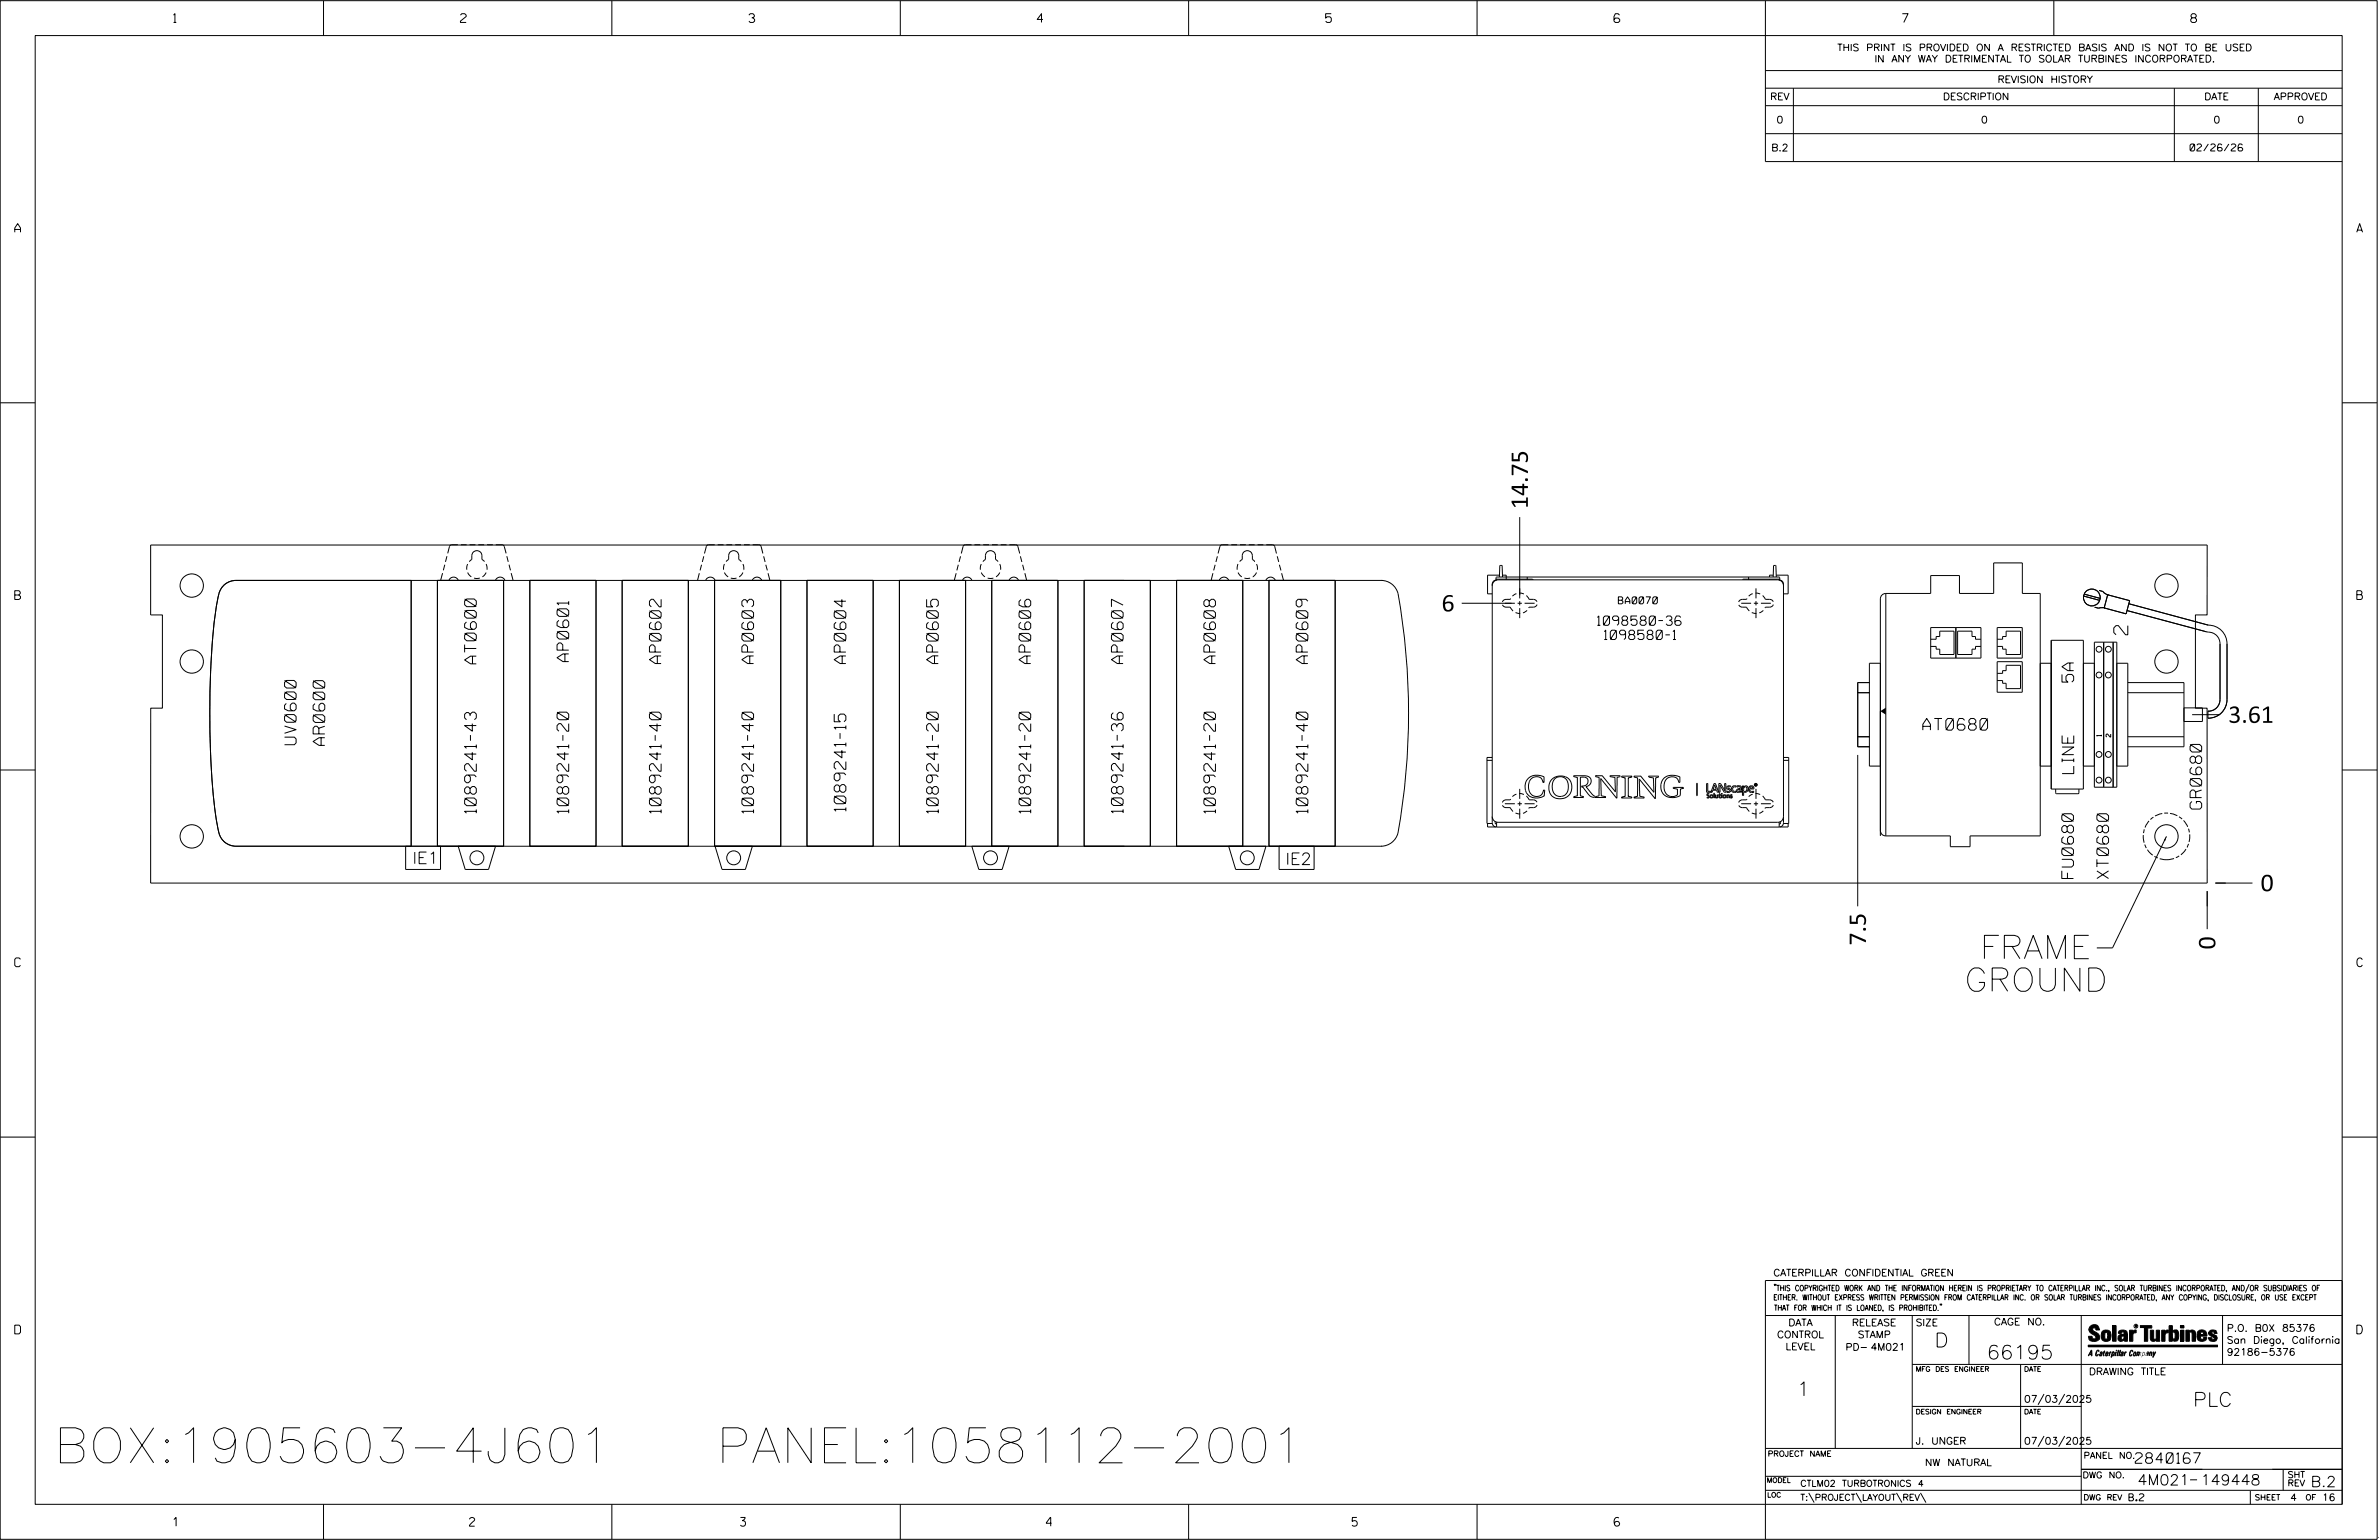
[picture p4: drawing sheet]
<svg xmlns="http://www.w3.org/2000/svg" width="864mm" height="559mm" viewBox="0 0 864 559" stroke-linecap="round" stroke-linejoin="round" font-family="sans-serif">
<defs><g id="words">
<g font-size="12.7">
<text x="19.5" y="530.8">BOX:1905603-4J601</text>
<text x="247.1" y="530.8">PANEL:1058112-2001</text>
</g>
<g font-size="8.5">
<text x="718.7" y="347.9">FRAME</text>
<text x="713.1" y="359.7">GROUND</text>
</g>
<g font-size="5.9">
<text x="554.6" y="184.7" transform="rotate(-90 554.6 184.7)">14.75</text>
<text x="808.9" y="262.3">3.61</text>
<text x="820.6" y="323.4">0</text>
<text x="677.3" y="343.1" transform="rotate(-90 677.3 343.1)">7.5</text>
<text x="804.2" y="344.5" transform="rotate(-90 804.2 344.5)">0</text>
</g>
<g font-size="5.1">
<text x="772.4" y="230.3" transform="rotate(-90 772.4 230.3)">2</text>
<text x="702.3" y="488.8">D</text>
<text x="721.2" y="493.2">66195</text>
<text x="652.2" y="506.5">1</text>
<text x="796.1" y="510.3">PLC</text>
</g>
<g font-size="4.2">
<text x="172.9" y="240.9" transform="rotate(-90 172.9 240.9)">AT0600</text>
<text x="206.4" y="240" transform="rotate(-90 206.4 240)">AP0601</text>
<text x="240" y="240.8" transform="rotate(-90 240 240.8)">AP0602</text>
<text x="273.5" y="240.8" transform="rotate(-90 273.5 240.8)">AP0603</text>
<text x="307.1" y="240.8" transform="rotate(-90 307.1 240.8)">AP0604</text>
<text x="340.6" y="240.8" transform="rotate(-90 340.6 240.8)">AP0605</text>
<text x="374.2" y="240.8" transform="rotate(-90 374.2 240.8)">AP0606</text>
<text x="407.7" y="240.8" transform="rotate(-90 407.7 240.8)">AP0607</text>
<text x="441.2" y="240.8" transform="rotate(-90 441.2 240.8)">AP0608</text>
<text x="474.8" y="240.8" transform="rotate(-90 474.8 240.8)">AP0609</text>
<text x="752.7" y="247.5" transform="rotate(-90 752.7 247.5)">5A</text>
<text x="698" y="264.9">AT0680</text>
<text x="107.5" y="270.2" transform="rotate(-90 107.5 270.2)">UV0600</text>
<text x="117.9" y="270.5" transform="rotate(-90 117.9 270.5)">AR0600</text>
<text x="752.8" y="280.7" transform="rotate(-90 752.8 280.7)">LINE</text>
<text x="799.2" y="293.6" transform="rotate(-90 799.2 293.6)">GR0680</text>
<text x="172.9" y="295.1" transform="rotate(-90 172.9 295.1)">1089241-43</text>
<text x="206.4" y="295.1" transform="rotate(-90 206.4 295.1)">1089241-20</text>
<text x="240" y="295.1" transform="rotate(-90 240 295.1)">1089241-40</text>
<text x="273.5" y="295.1" transform="rotate(-90 273.5 295.1)">1089241-40</text>
<text x="307.1" y="294.4" transform="rotate(-90 307.1 294.4)">1089241-15</text>
<text x="340.6" y="295.1" transform="rotate(-90 340.6 295.1)">1089241-20</text>
<text x="374.2" y="295.1" transform="rotate(-90 374.2 295.1)">1089241-20</text>
<text x="407.7" y="295" transform="rotate(-90 407.7 295)">1089241-36</text>
<text x="441.2" y="295.1" transform="rotate(-90 441.2 295.1)">1089241-20</text>
<text x="474.8" y="295.1" transform="rotate(-90 474.8 295.1)">1089241-40</text>
<text x="149.8" y="313.4">IE1</text>
<text x="466.7" y="313.7">IE2</text>
<text x="752.7" y="318.8" transform="rotate(-90 752.7 318.8)">FU0680</text>
<text x="765.4" y="318.8" transform="rotate(-90 765.4 318.8)">XT0680</text>
</g>
<g font-size="3.8">
<text x="775.1" y="531">2840167</text>
<text x="775.9" y="538.9">4M021</text>
<text x="798.8" y="538.9">149448</text>
<text x="838.8" y="539.5">B.2</text>
</g>
<g font-size="3.4">
<text x="579.9" y="226.9">1098580-36</text>
<text x="582.4" y="232.1">1098580-1</text>
</g>
<g font-size="3.2">
<text x="63" y="8.2">1</text>
<text x="167.2" y="8.2">2</text>
<text x="271.8" y="8.2">3</text>
<text x="376.5" y="8.2">4</text>
<text x="481.2" y="8.2">5</text>
<text x="690.6" y="8.2">7</text>
<text x="795.3" y="8.2">8</text>
<text x="5.4" y="84.3">A</text>
<text x="855.5" y="84.3">A</text>
<text x="5.4" y="217.5">B</text>
<text x="855.6" y="217.5">B</text>
<text x="5.4" y="350.8">C</text>
<text x="855.6" y="350.8">C</text>
<text x="5.4" y="484">D</text>
<text x="855.6" y="484">D</text>
<text x="62.8" y="553.8">1</text>
<text x="170.4" y="553.8">2</text>
<text x="268.8" y="553.8">3</text>
<text x="379.8" y="553.8">4</text>
<text x="490.8" y="553.8">5</text>
<text x="585.9" y="553.8">6</text>
</g>
<g font-size="2.5">
<text x="666.9" y="18.5">THIS PRINT IS PROVIDED ON A RESTRICTED BASIS AND IS NOT TO BE USED</text>
<text x="680.5" y="22.6">IN ANY WAY DETRIMENTAL TO SOLAR TURBINES INCORPORATED.</text>
<text x="725.1" y="30">REVISION HISTORY</text>
<text x="642.6" y="36.3">REV</text>
<text x="705.3" y="36.3">DESCRIPTION</text>
<text x="800.2" y="36.3">DATE</text>
<text x="825.4" y="36.3">APPROVED</text>
<text x="644.9" y="44.7">0</text>
<text x="719.1" y="44.7">0</text>
<text x="803.5" y="44.7">0</text>
<text x="834" y="44.7">0</text>
<text x="643" y="54.8">B.2</text>
<text x="795" y="54.8">02/26/26</text>
<text x="587.5" y="219.1">BA0070</text>
<text x="643.8" y="463">CATERPILLAR CONFIDENTIAL GREEN</text>
<text x="645.1" y="485.5">CONTROL</text>
<text x="649.2" y="481.1">DATA</text>
<text x="672.3" y="481.1">RELEASE</text>
<text x="674.4" y="485.5">STAMP</text>
<text x="695.4" y="481.1">SIZE</text>
<text x="723.8" y="480.8">CAGE NO.</text>
<text x="808.4" y="483.1">P.O. B0X 85376</text>
<text x="648.2" y="489.8">LEVEL</text>
<text x="669.9" y="490">PD- 4M021</text>
<text x="808.4" y="487.5">San Diego, California</text>
<text x="808.4" y="491.8">92186-5376</text>
<text x="758.3" y="498.9">DRAWING TITLE</text>
<text x="734.8" y="508.9">07/03/2025</text>
<text x="695.4" y="524.1">J. UNGER</text>
<text x="734.8" y="524.1">07/03/2025</text>
<text x="698.8" y="531.9">NW NATURAL</text>
<text x="772.8" y="544.6">B.2</text>
<text x="831.4" y="544.6">4</text>
<text x="842.9" y="544.6">16</text>
</g>
<g font-size="2.3">
<text x="756.4" y="529.2">PANEL NO.</text>
<text x="653.5" y="539.4">CTLM02 TURBOTRONICS 4</text>
<text x="756" y="536.3">DWG NO.</text>
<text x="830.4" y="539.3">REV</text>
<text x="830.4" y="536.2">SHT</text>
<text x="653.5" y="544.5">T:\PROJECT\LAYOUT\REV\</text>
</g>
<g font-size="2">
<text x="643.8" y="468.4">&quot;THIS COPYRIGHTED WORK AND THE INFORMATION HEREIN IS PROPRIETARY TO CATERPILLAR INC., SOLAR TURBINES INCORPORATED, AND/OR SUBSIDIARIES OF</text>
<text x="643.8" y="471.8">EITHER. WITHOUT EXPRESS WRITTEN PERMISSION FROM CATERPILLAR INC. OR SOLAR TURBINES INCORPORATED, ANY COPYING, DISCLOSURE, OR USE EXCEPT</text>
<text x="644" y="475.6">THAT FOR WHICH IT IS LOANED, IS PROHIBITED.&quot;</text>
<text x="641.7" y="528.5">PROJECT NAME</text>
<text x="756.3" y="544.3">DWG REV</text>
<text x="818.5" y="544.3">SHEET</text>
<text x="836.9" y="544.3">OF</text>
</g>
<g font-size="1.8">
<text x="695.4" y="497.6">MFG DES ENGINEER</text>
<text x="734.8" y="497.6">DATE</text>
<text x="695.4" y="513.1">DESIGN ENGINEER</text>
<text x="734.8" y="513.1">DATE</text>
<text x="641.3" y="538">MODEL</text>
<text x="641.5" y="543.3">LOC</text>
</g>
<g font-size="1.7">
<text x="762.8" y="267.2" transform="rotate(-90 762.8 267.2)">1</text>
<text x="766.2" y="267.5" transform="rotate(-90 766.2 267.5)">2</text>
</g>
<text font-size=".9" x="775.1" y="481.7">R</text>
</g></defs>
<g fill="none" stroke="#000" stroke-width=".36">
<path d="M.1 .2h862.8v558.4h-862.8zM12.8 12.9h837.4v533h-837.4zM117.4 .2v12.7M222.1 .2v12.7M326.8 .2v12.7M431.5 .2v12.7M536.2 .2v12.7M587.9 5.5l-.5-.5h-1l-.5 1v1.7l.5 .4h1l.6-.4v-.6l-.6-.5h-1l-.5 .5M640.9 .2v58.4h209.3M745.6 .2v12.7M640.9 25.6h209.3M640.9 32h209.3"/>
<path d="M640.9 38.3h209.3M651 32v26.6M789.3 32v26.6M819.8 32v26.6M640.9 48.5h209.3M.1 146.2h12.7M850.2 146.2h12.7M54.7 197.8h746.5v25.3h-4.2v33.9h4.2v63.4h-746.5v-63.4h4.2v-33.9h-4.2zM166.2 197.7l-2.7 .1-1 3M167.3 197.7h2.1M170.5 197.7h2.1M173.6 197.7h2.2"/>
<path d="M176.8 197.7h2.1M180 197.7l2.8 .1 .9 3M259.5 197.7l-2.8 .1-1 3M260.5 197.7h2.1M263.7 197.7h2.1M266.9 197.7h2.1M270.1 197.7h2.1M273.2 197.7l2.8 .1 .9 3M352.7 197.7l-2.8 .1-.9 3M353.7 197.7h2.1M356.9 197.7h2.1M360.1 197.7h2.1"/>
<path d="M363.3 197.7h2.1M366.4 197.7l2.8 .1 1 3M445.9 197.7l-2.8 .1-.9 3M447 197.7h2.1M450.1 197.7h2.2M453.3 197.7h2.1M456.5 197.7h2.1M459.7 197.7l2.7 .1 1 3M551.7 187.6v29.5M149.3 210.6v96.5M158.8 210.6v96.5M158.8 210.6h24v96.5h-24z"/>
<path d="M160.7 208l-.7 2.5M161.5 204.9l-.6 2M162.2 201.8l-.5 2.1M163 210.5a1.86 1.86 0 0 1 1.7-1.1 1.86 1.86 0 0 1 1.6 1.1M169.8 207.8l1.3 1.5M169.8 204.7l-.4 2M172.1 209.8h2.1M175.9 203.8l-1-.8v-1.4a1.83 1.83 0 0 0-1.8-1.8 1.83 1.83 0 0 0-1.8 1.8v1.4l-1 .8M176.5 204.7l.3 2M176.5 207.8l-1.4 1.5M179.9 210.5a1.88 1.88 0 0 1 1.7-1.1 1.88 1.88 0 0 1 1.7 1.1M182.8 210.6v96.5"/>
<path d="M184 201.8l.5 2.1M184.8 204.9l.5 2M185.6 208l.6 2.5M192.3 210.6h24.1v96.5h-24.1zM192.3 210.6v96.5M216.4 210.6v96.5M225.8 210.6h24.1v96.5h-24.1zM225.8 210.6v96.5M249.9 210.6v96.5M253.9 208l-.7 2.5M254.7 204.9l-.6 2.1M255.5 201.9l-.5 2"/>
<path d="M256.2 210.5a1.86 1.86 0 0 1 1.7-1.1 1.86 1.86 0 0 1 1.6 1.1M259.4 210.6v96.5M259.4 210.6h24v96.5h-24zM263 207.8l1.3 1.5M263 204.7l-.3 2M265.3 209.8h2.1M269.1 203.8l-.9-.8v-1.4a1.83 1.83 0 0 0-1.9-1.8 1.83 1.83 0 0 0-1.8 1.8v1.4l-.9 .8M269.7 207.8l-1.4 1.5M269.7 204.7l.3 2M273.1 210.5a1.86 1.86 0 0 1 1.7-1.1 1.86 1.86 0 0 1 1.7 1.1M277.2 201.9l.5 2M278 204.9l.6 2.1"/>
<path d="M278.8 208l.7 2.5M283.4 210.6v96.5M292.9 210.6h24.1v96.5h-24.1zM292.9 210.6v96.5M317 210.6v96.5M326.5 210.6h24v96.5h-24zM326.5 210.6v96.5M347.1 208l-.7 2.5M347.9 204.9l-.6 2.1M348.7 201.9l-.5 2M349.4 210.5a1.86 1.86 0 0 1 1.7-1.1 1.86 1.86 0 0 1 1.7 1.1M350.5 210.6v96.5"/>
<path d="M356.2 207.8l1.3 1.5M356.2 204.7l-.3 2M358.5 209.8h2.1M360 210.6h24v96.5h-24zM360 210.6v96.5M362.3 203.8l-.9-.8v-1.4a1.83 1.83 0 0 0-1.8-1.8 1.83 1.83 0 0 0-1.9 1.8v1.4l-.9 .8M362.9 204.7l.3 2M362.9 207.8l-1.3 1.5M366.3 210.5a1.83 1.83 0 0 1 1.7-1.1 1.83 1.83 0 0 1 1.7 1.1M370.4 201.9l.5 2M371.2 204.9l.6 2.1M372 208l.7 2.5"/>
<path d="M384 210.6v96.5M393.6 210.6h24v96.5h-24zM393.6 210.6v96.5M417.6 210.6v96.5M427.1 210.6v96.5M427.1 210.6h24v96.5h-24zM440.3 208l-.6 2.5M441.1 204.9l-.5 2.1M441.9 201.9l-.5 2M442.6 210.5a1.86 1.86 0 0 1 1.7-1.1 1.86 1.86 0 0 1 1.7 1.1M449.4 207.8l1.4 1.5M449.4 204.7l-.3 2"/>
<path d="M451.1 210.6v96.5M451.7 209.8h2.1M455.6 203.8l-1-.8v-1.4a1.83 1.83 0 0 0-1.8-1.8 1.83 1.83 0 0 0-1.8 1.8v1.4l-1 .8M456.1 207.8l-1.3 1.5M456.1 204.7l.3 2M459.5 210.5a1.86 1.86 0 0 1 1.7-1.1 1.86 1.86 0 0 1 1.8 1.1M460.7 210.6h24v96.5h-24zM460.7 210.6v96.5M463.7 201.9l.5 2M464.4 204.9l.6 2.1M465.2 208l.7 2.5M484.7 210.6v96.5"/>
<path d="M501.3 210.6a6.4 6.4 0 0 1 6.2 4.8 246.3 246.3 0 0 1-.2 87.5 6.4 6.4 0 0 1-6 4.2M501.6 210.6h-415.9a6.7 6.7 0 0 0-6.7 6.7 279.6 279.6 0 0 0-2.7 50.6l.5 12.2 .8 9.8a71.9 71.9 0 0 0 2.3 13.5 6.4 6.4 0 0 0 5.8 3.7h415.9M530.6 218.9h19.3M541.7 212.5a2.17 2.17 0 0 1 2.1-2.1h101.5a2.11 2.11 0 0 1 2.1 2.1M543 210.1h13.3l.2 .3M543 210.1l.3-.7h102.5l.3 .7M543 210.1l.3 .3M543.3 210.4a1.57 1.57 0 0 0-1.6 1.6v86.5a1.57 1.57 0 0 0 1.6 1.6M543.3 210.4h.2M544.3 208.7h-4.3v6.8h1.7M545.4 208.7h1.4v1.7M545.4 209.4l-.1-4.2h-.8l-.2 4.2"/>
<path d="M550.9 218.9h1.5M551.7 218.1v1.6M553.4 218.9h3.7M554.4 209.4v1M632.1 218.9h3.6M634.8 209.4v1M636.7 218.9h1.5M637.4 213.5v3.6M637.4 218.1v1.6M639.2 218.9h3.6M642.3 210.1v.3M643.7 209.4l.1-4.2h.8l.2 4.2"/>
<path d="M643.7 208.7h-1.4v.7M644.8 208.7h4.3v6.8h-1.7M645.7 210.4a1.58 1.58 0 0 1 1.7 1.6v86.5a1.57 1.57 0 0 1-1.5 1.6M646.1 210.1h-13.3l-.1 .3M646.1 210.1l-.3 .3M684.6 215.3h16.3v-6.5h10.4v6.5h12.4v-11h10.4v11h6.5v88h-25.4v3.9h-7.2v-3.9h-23.4M684.6 215.3a1.99 1.99 0 0 0-2 2v86M684.6 215.3v88M756.4 216.3l5.8 1.5M756.6 215.6l5.8 1.5M762 214.2l1.4 .4 .7 .7 1.3 .6M765.1 215.8l8 2.1-1.3 4.8-8-2.1z"/>
<path d="M772.8 219.1l28.9 7.7a6.7 6.7 0 0 1 6.7 6.8v20.2a6.7 6.7 0 0 1-6.9 6.8v-2.5a4.2 4.2 0 0 0 4.4-4.3v-20.2a4.4 4.4 0 0 0-4.9-4.3l-28.9-7.8M551.7 220.7v3.6M637.4 220.7v3.6M700.9 227.7h18.2v11.1h-18.2zM700.9 232h1.9v-1h1.3v-2h5.2v8.5h-5.2v-2h-1.3v-.9h-1.9M710 227.7v11.1M719.1 232h-2v-1h-1.2v-2h-5.3v8.5h5.3v-2h1.2v-.9h2M725 232h2v-1h1.2v-2h5.3v8.5h-5.3v-2h-1.2v-.9h-2M725 227.7h9.1v11.1h-9.1zM744.6 232.3h11.7v54h-11.7zM760.3 233h8.1v52.6h-8.1zM760.4 220.3l1.4 .4 1.4-.2 1 .2"/>
<path d="M763.7 233v52.6M767.1 233v52.6M674.4 251.4h4.2M678.6 247.7h-4.2v23.3h4.2M682.6 240.7h-4v37.3h4M725 244.3h2v-1h1.2v-1.9h5.3v8.5h-5.3v-2h-1.2v-1h-2M725 240.1h9.1v11.1h-9.1zM740.6 240.7h4M756.3 240.7h4M768.4 240.7h4v37.3h-4M772.4 247.7h20.4v23.3h-20.4M772.4 251.4h20.4"/>
<path d="M792.8 256.9h6.7v4.9h-6.7M795.8 259.3h10.1M.1 279.4h12.7M539.8 275.9h1.9M541.7 274.8h-1.9v24h1.9M647.4 274.8h1.9v24h-1.9M647.4 275.9h1.9M674.4 267.3h4.2M674.4 273.9v55M740.6 278h4M756.3 278h4M772.4 267.3h20.4"/>
<path d="M850.2 279.4h12.7M540 298.8v1.3h2.9M541.7 296.3a2.11 2.11 0 0 0 2.1 2.1h101.5a2.05 2.05 0 0 0 2.1-2.1M542.7 298.1l.1 .7 .5 .2M543.3 298.3v1.8M546.3 291.6h3.6M550.9 291.6h1.5M551.7 286.2v3.7M551.7 290.9v1.5M551.7 293.4v3.6M553.4 291.6h3.7M554.8 282.5a4.7 4.7 0 0 1 5.7-.4v1.8l-.4-.1a2.57 2.57 0 0 0-2.7-2 2.57 2.57 0 0 0-2.4 2.3l-.2 1.1a2.99 2.99 0 0 0 1.3 3.3 2.99 2.99 0 0 0 3.6-.3l.6-1.5h.4l-.1 2.1-1.6 .6a4.2 4.2 0 0 1-4.9-1.8 4.2 4.2 0 0 1 .7-5.1z"/>
<path d="M564.4 282.6a3 3 0 0 1 3.6-.3 3 3 0 0 1 1.3 3.3 2.99 2.99 0 0 1-3.1 3.4 2.99 2.99 0 0 1-2.7-3.7l.3-1.7zM571.3 281.5h4.1l1.6 .5 .5 .8v1.2l-.5 .8-1.2 .7 1.8 2.2a1.9 1.9 0 0 0 2.9 .9v-5.5a1.1 1.1 0 0 0-1.3-1.3 .4 .4 0 0 1 .2-.5 .4 .4 0 0 1 .5 .2h.9a2.42 2.42 0 0 1 2.2 1.6l3.4 4.2-.1-3.8a1.02 1.02 0 0 0-.8-1.5 .63 .63 0 0 1-1-.5h3.5l.1 .2a1.08 1.08 0 0 0-1.1 1.4l-.1 6.5-5.8-7.1 .1 5.3a.8 .8 0 0 0 .1 1 .8 .8 0 0 0 1 .2l.5 .1v.3l-4-.1a5.5 5.5 0 0 1-3.8-3.1l-.8-.8 .7-.2a1.67 1.67 0 0 0 1.5-2.1 1.67 1.67 0 0 0-2.3-1.1 .91 .91 0 0 0-.4 1.3v4.4a.89 .89 0 0 0 .1 1 .89 .89 0 0 0 .9 .3v.4h-3.4v-.3l.5-.2a.68 .68 0 0 0 .8-.2 .68 .68 0 0 0 0-.8v-5a.97 .97 0 0 0-1.3-1.1zM588.7 281.6h3.6v.4l-1.2 .3-.1 6.6 1.3 .3v.4h-3.6v-.4l1.3-.3v-6.6l-1.3-.3zM592.4 289.6h-.1M593.2 281.6h2.4l4.8 5.9-.2-5.2-1.7-.3v-.3h3.6v.3l-1.1 .3-.1 7.4-5.8-7 .1 6.2 1.6 .3v.3l-3.6 .1v-.4l.6-.1a1.09 1.09 0 0 0 .6-1.6l.1-5.2-.7-.2a.41 .41 0 0 1-.5 0 .41 .41 0 0 1-.1-.5zM596.8 289.6h.1M604.1 282.3l.8-.5 1.4-.5 2.5 .3a1.04 1.04 0 0 1 1 .4 1.04 1.04 0 0 1 0 1.2v.6l-.4 .1a2.66 2.66 0 0 0-2.6-2 2.66 2.66 0 0 0-2.5 2l-.2 1.2 .1 1.8a2.78 2.78 0 0 0 4.7 1.3v-1.8l-1.4-.3-.1-.4h3.6v.4l-1 .2v2a.64 .64 0 0 1-.9 .8l-1.7 .3-1.4-.1-1.3-.4-1-.9-.6-1.3-.2-1.7 .3-1.4zM615.9 284.2l.2 4.5zM619.5 284.3h.4v2.8h1.2v.3l1.1-3.1h.5l1.3 3.2v-3.2h.6l1.5 2.6v-2.6h.4v3.2h-.6l-1.6-2.6 .1 2.6h-1l-.3-.8h-1.3l-.3 .8h-2zM619.6 288.4h.1M619.7 288.2l.7-.2-.6 .4 .7 .7-.2 .4h-.7l.7-.4-.6-.4zM620.7 289h.1"/>
<path d="M621.6 289h.1M622.1 287.8h.2v1.8h-.2zM622.4 284.8l.6 1.6h-1.1zM622.4 284.8h.1M622.7 288.4h.2l.2 1 .3-.2 .1-.8h.2v1.2l-.2-.3-.4 .3-.3-.2zM622.7 289.2h.1M624.1 288l.2-.1v.5h.4l-.4 .1 .3 1.1-.4-.2-.1-.9h-.2zM624.9 288.4h.3v1.2h-.3zM625.7 288.9v.1M626.8 285.8l1.1 1-.3 .4-.7-.1-.1 .4h.9l.6-.7M626.8 285.8h.1M626.8 285.8l.5-.6h.9v.3h-.8l-.2 .3 1 .6 .1 .4"/>
<path d="M626.9 288.4l.1 .2 .5-.2 .3 .1v1.1h-.2l-.2-1.1-.3 .3v.8h-.2zM628.3 288.7l.6 .5-.3 .3-.5 .1 .5-.4M628.3 288.7l.5-.3a.39 .39 0 0 0-.6 .2 .39 .39 0 0 0 .3 .5l.2 .1M628.3 286.8h.1M628.3 288.7h.1M628.6 289.2h.1M628.9 285.3l1.2-.1 .1 .4a.82 .82 0 0 0-1.2 .7 .82 .82 0 0 0 1.2 .7v.4a1.22 1.22 0 0 1-1.6-.4 1.22 1.22 0 0 1 .3-1.7zM630.6 285.1l1.4 .2 .2 2.2-.5-.1 .1-.4a.76 .76 0 0 1-.9 .6 .76 .76 0 0 1-.6-.9 .76 .76 0 0 1 1-.6h.5l-.1-.4-.4-.3-.7 .2zM630.8 286.7l1-.3a.55 .55 0 0 1-.3 .7 .55 .55 0 0 1-.7-.2zM631.8 287h.1M632.1 291.6h3.6M632.5 285.2h.4l.1 .5 .1-.2a.71 .71 0 0 1 .8-.4 .71 .71 0 0 1 .6 .6 1.28 1.28 0 0 1-.2 1.4 1.28 1.28 0 0 1-1.3 .4v1.1h-.5z"/>
<path d="M633.3 285.5h.3a.89 .89 0 0 1 .5 1.1 .89 .89 0 0 1-1.1 .5v-1.1zM635.1 285.3a.95 .95 0 0 1 1.2-.1 .95 .95 0 0 1 .4 1.1l-1.8 .1 .7 .7h1v.3a1.26 1.26 0 0 1-1.7-.3 1.26 1.26 0 0 1 .2-1.8zM635.5 285.5h.5l.4 .4-1.2 .1zM636.7 291.6h1.5M637.3 284.8h.1M637.3 284.7h.1M637.3 284.8l.3 .2-.1-.1M637.4 284.7l-.2 .3v-.5h.3v.4M637.4 284.7h-.1M637.4 284.6v.1M637.4 286.2v3.7M637.4 290.9v1.5"/>
<path d="M637.4 293.4v3.6M637.5 284.9h.1M639.2 291.6h3.6M645.9 298.3v1.8M646.4 298.1l-.1 .7-.4 .2M649.1 298.8v1.3h-2.9M746.2 286.3v1.4l.4 .3h7.7l.4-.3v-1.4M147.2 307.1v8.4h12.7v-8.4M166.3 307.1l2.6 8.4h8.4l2.6-8.4M259.6 307.1l2.5 8.4h8.5l2.5-8.4M352.8 307.1l2.5 8.4h8.5l2.5-8.4M446 307.1l2.6 8.4h8.4l2.6-8.4"/>
<path d="M464.3 307.1v8.4h12.7v-8.4M543.3 300.1h102.6M682.6 301.3a1.93 1.93 0 0 0 2 2M786.4 303.5l-19.5 40.5h-5.7M801.2 323.4v13.7M804.2 320.4h13.5M.1 412.6h12.7M850.2 412.6h12.7M640.9 477.3h209.3M644.2 466.1l-.1 .4M644.7 466.1l-.2 .4M666.2 477.3v48.3"/>
<path d="M694.2 477.3v48.3M704.4 473.3l-.1 .4M704.8 473.3l-.1 .4M714.8 477.3v17.8M755.5 477.3v68.6M806.8 477.3v17.8M816.5 466l-1.4 3.1M850.2 464.6h-209.3v94M850.2 464.8v81.1M694.2 495.1h156M733.5 495.1v30.5M758.6 481.4a2.02 2.02 0 0 1 3.1-.1l.5 1.3h-1.3l-.2-.6-.4-.2-.6 .1-.1 .4 .4 .7a2.46 2.46 0 0 1 2.2 2.9 2.83 2.83 0 0 1-3.8 .3l-.3-1.3h1.3l.2 .7 .6 .3 .5-.2 .2-.5-.4-.6-1.9-1.2-.4-.9z"/>
<path d="M759.2 491.3h-.7l.7-1.2v1.9h.2l-.1-2.1-1.3 2.1 .5-.5h.7M761.3 490l.3-.2 .4 .3-.1 .3-.3-.4-.4 .3-.3 1.6h.4l.4-.5-.3 .6-.4 .1-.3-.4zM762.6 490.6l.5-.1-.1 1.4h-.9a.74 .74 0 0 1 .9-.8l-.3 .7-.5 .1 .2-.5 .6-.2v-.5l-.7 .2zM763 483.2a2.17 2.17 0 0 1 3.1 0l.3 1.4-.3 1.5a2.17 2.17 0 0 1-3.1 0l-.3-1.5zM763.6 490.5l.4-.4 .2 .6h-.3l-.3 .9 .2 .4-.3-.1zM764.1 483.7l.5-.4 .4 .3v2.2l-.4 .2-.5-.2zM764.6 491.1l.6 .2v-.7l-.4-.1-.4 .6-.1 .8h.6M764.6 491.1l-.1 .8h.4M764.6 482.6v.8M764.8 490.7l.4 .1v.3h-.6zM765 491.5l-.1 .4zM766 490.5l-.5 1.5z"/>
<path d="M766 490.8l.4-.3-.4 .4M766.9 481h1.3v5.7h-1.3zM767 490.8l.5 .1-.3 .8-.4 .2zM767.3 490.5h-.5l-.5 2M767.3 490.5a.8 .8 0 0 1 .2 1 .8 .8 0 0 1-.9 .4l-.1 .6M767.3 490.5l-.1 .2M768.1 490.5l-.4 1.5zM768.2 489.9h.3l-.1 .2h-.2zM769 489.9l-.5 2.1zM769.7 489.9l-.6 2.1zM770.1 491.4l.5-.3-.5 .8zM770.4 491.9h.1"/>
<path d="M770.6 491.1l.1-.4-.7 .2 .1-.3 .6-.1 .2 .3-.5 1.1M770.6 491.1a.74 .74 0 0 0-.8 .8h.6M771 484.8h-.7l-.3 .6 .4 .7 .5-.3 .1-2.4h-.8l-.1 .4h-1.2a1.71 1.71 0 0 1 1.8-1.3 1.71 1.71 0 0 1 1.6 1.4v2.8h-1.1l-.1-.6M771 484.2l-1.5 .1a1.41 1.41 0 0 0 0 2.4l.5 .1 1.1-.7M771.2 486.1h-.1M771.4 490.5l.1 .3 .4-.3-.9 1.5zM771.5 490.8h.1M773 482.7h1.2v.5l.5-.5 .7-.1v1h-.6l-.5 .4-.1 2.7h-1.2zM773.3 490.3l.6-.4 .4 .2-.1 .4-.3-.4a1.28 1.28 0 0 0-.5 1.8l.6-.4-.1 .4-.8 .1zM774.7 490.8l.5-.3a.88 .88 0 0 1 .2 .9 .88 .88 0 0 1-.7 .7l-.2-.2zM774.8 490.9h.5l-.3 1h-.3l-.2-.2zM775.2 490.5l-.1 .2"/>
<path d="M776.8 481h4.3v.9h-1.5v4.8h-1.3M776.8 490.6l-.8 .2v-.3l-.4 1.5 .8-1.3v1.3l.3-1.2M779.3 491.1h.4M779.6 490.5h.3l-.3 1.4M779.6 490.7h.2l-.1 .4M779.7 491.1l-.1 .4M779.7 491.1l-.4 .2M780.1 492l.4-1.5 .1 .3 .3-.3 .3 .2-.3 1.3v-1.3l-.7 1.3M780.6 482.7h1.2v2.7l.1 .4 .4 .3 .4-.7v-2.7h1.2l.1 4h-1.3v-.5l-1.1 .6-.7-.3-.3-.7zM781.6 492.5l1-2-.8 1.3-.2-1.3-.2 2M784.7 482.7h1.2v.5l.5-.5 .7-.1v1h-.5l-.6 .4-.1 2.7h-1.2zM787.4 481h1.2v2a1.4 1.4 0 0 1 2.2 .2l.1 1.4-.4 1.9-1.5 .1-.4-.5v-1l.5 .9 .5-.3v-2.1l-.5-.4-.5 .7v2.8h-1.2z"/>
<path d="M791.5 482.7h1.3v4h-1.3zM791.5 481h1.3v.9h-1.3zM793.5 482.7h1.3v.4l.7-.5 1.1 .2 .4 .6v3.3h-1.2l-.3-3.4-.7 .2v3.2h-1.3zM794.8 483.1h.1M797.7 483.2a1.92 1.92 0 0 1 2.4-.5 1.92 1.92 0 0 1 1 2.1h-2.3v.8l.6 .5 .5-.3v-.5h1.2a1.83 1.83 0 0 1-2.1 1.4 1.83 1.83 0 0 1-1.5-2.1zM798.8 484.2v.6M799.1 483.4h.6l.2 .8h-1.1zM804.6 482.9a1.84 1.84 0 0 0-2.9 .8 3.3 3.3 0 0 0 2.2 1.9l-.5 .5-.4-.3-.1-.4h-1.2l.1 .6a1.92 1.92 0 0 0 2.9 .4M804.9 483.8h-1.2l-.2-.6-.5 .1-.1 .3 .1 .3 1.8 .9M805.1 488.1h-47.1v.6h47.1M694.2 510.3h61.3M742 505.8l-2.2 3.9"/>
<path d="M749.5 505.8l-2.2 3.9M640.9 525.6h209.2M640.9 535.7h114.6M742 521.1l-2.2 3.8M749.5 521.1l-2.2 3.8M755.5 533.2h94.7M795 537h2.6M828.8 533.2v7.6M117.4 545.9v12.7M222.1 545.9v12.7M326.8 545.9v12.7M431.5 545.9v12.7"/>
<path d="M536.2 545.9v12.7M640.9 540.8h209.3M656.6 541.7l2 3.5M673.8 541.7l1.9 3.5M688.4 541.7l2 3.5M697.2 541.7l1.9 3.5M816.9 541v4.9M863.5 558h.1"/>
<circle cx="69.6" cy="212.5" r="4.2"/>
<circle cx="759.3" cy="216.8" r="3"/>
<circle cx="786.5" cy="212.5" r="4.2"/>
<circle cx="762" cy="235.6" r="1.05"/>
<circle cx="765.4" cy="235.6" r="1.06"/>
<circle cx="69.6" cy="240" r="4.2"/>
<circle cx="762" cy="244.9" r="1.05"/>
<circle cx="765.4" cy="244.9" r="1.06"/>
<circle cx="786.5" cy="240" r="4.2"/>
<circle cx="762" cy="273.8" r="1.05"/>
<circle cx="765.4" cy="273.8" r="1.06"/>
<circle cx="566.4" cy="285.7" r="4.2"/>
<circle cx="621.2" cy="289" r=".39"/>
<circle cx="621.3" cy="289" r=".59"/>
<circle cx="625.1" cy="288" r=".14"/>
<circle cx="626" cy="289" r=".6"/>
<circle cx="626.1" cy="289" r=".39"/>
<circle cx="637.4" cy="284.8" r=".52"/>
<circle cx="637.4" cy="284.8" r=".38"/>
<circle cx="762" cy="283.1" r="1.06"/>
<circle cx="765.4" cy="283.1" r="1.06"/>
<circle cx="69.6" cy="303.5" r="4.2"/>
<circle cx="173.1" cy="311.3" r="2.52"/>
<circle cx="266.3" cy="311.3" r="2.53"/>
<circle cx="359.6" cy="311.3" r="2.52"/>
<circle cx="452.8" cy="311.3" r="2.53"/>
<circle cx="786.5" cy="303.5" r="4.2"/>
<circle cx="775.4" cy="481.2" r=".69"/>
</g>
<g fill="#000">
<path d="M682.6 258.1l2-1.3v2.5zM786.4 303.5l-.4 1.7-.5-.3zM768.1 490.5l-.4 1.5zM768.2 489.9h.3l-.1 .2h-.2zM769 489.9l-.5 2.1zM769.7 489.9l-.6 2.1zM791.5 481h1.3v.9h-1.3zM791.5 482.7h1.3v4h-1.3zM758 488.1h47.1v.6h-47.1z"/>
<path d="M524.5 216.6a4.4 4.4 0 0 0 .2 5.1 1.94 1.94 0 0 0 2.7-.7 1.94 1.94 0 0 0-.9-2.7h-1l-.9 .3a1.88 1.88 0 0 1 .8-1.8 1.88 1.88 0 0 1 1.9-.1l.1-.2a.7 .7 0 0 0-.4-.7 .7 .7 0 0 0-.8 .1l-.8 .1zM524.6 219.3a1.26 1.26 0 0 1 1.7-.4 1.26 1.26 0 0 1 .4 1.7 1.26 1.26 0 0 1-1.6 .5l-.4-.9z" fill-rule="evenodd"/>
<path d="M759.2 489.9l-1.2 2.1 .5-.5h.7v.5h.2zM759.2 490.1v1.2h-.7z" fill-rule="evenodd"/>
<path d="M758.6 481.4a2.02 2.02 0 0 1 3.1-.1l.5 1.3h-1.3l-.2-.6-.4-.2-.6 .1-.1 .4 .4 .7a2.46 2.46 0 0 1 2.2 2.9 2.83 2.83 0 0 1-3.8 .3l-.3-1.3h1.3l.2 .7 .6 .3 .5-.2 .2-.5-.4-.6-1.9-1.2-.4-.9z" fill-rule="evenodd"/>
<path d="M761.3 490l.3-.2 .4 .3-.1 .3-.3-.4-.4 .3-.3 1.6h.4l.4-.5-.3 .6-.4 .1-.3-.4z" fill-rule="evenodd"/>
<path d="M762.6 490.6l.5-.1-.1 1.4h-.9a.74 .74 0 0 1 .9-.8l-.6 .3-.2 .5 .5-.1 .3-.6v-.5l-.7 .2z" fill-rule="evenodd"/>
<path d="M763.6 490.5l.4-.4 .2 .6h-.3l-.3 .9 .2 .4-.3-.1z" fill-rule="evenodd"/>
<path d="M764.8 490.5l.5 .3-.1 .5h-.6l.6-.2v-.3l-.4-.1-.3 1.2h.4l.3-.4-.6 .6-.3-.2v-.4z" fill-rule="evenodd"/>
<path d="M763 483.2a2.17 2.17 0 0 1 3.1 0l.3 1.4-.3 1.5a2.17 2.17 0 0 1-3.1 0l-.3-1.5zM764.1 483.7v2.1l.5 .2 .4-.2v-2.2l-.4-.3z" fill-rule="evenodd"/>
<path d="M766 490.5v.3l.4-.1-.4 .2-.5 1.1z" fill-rule="evenodd"/>
<path d="M766.8 490.5l-.5 2 .3-.6a.71 .71 0 0 0 .9-.5 .71 .71 0 0 0-.4-.9zM767 490.8l.5 .1-.3 .8-.4 .2z" fill-rule="evenodd"/>
<path d="M766.9 481h1.3v5.7h-1.3z" fill-rule="evenodd"/>
<path d="M770.1 490.6l.6-.1 .2 .3-.4 1.2-.5 .1-.2-.5 .3-.5h.5l-.7 .5v.3l.4-.1 .4-.9-.5-.2-.2 .2z" fill-rule="evenodd"/>
<path d="M769.4 482.8l-.5 1h1.2l.1-.4h.8v.8l-1.5 .1a1.41 1.41 0 0 0 0 2.4l.5 .1 1.1-.7 .1 .6h1.1v-2.8a1.79 1.79 0 0 0-2.4-1.2zM770.3 484.8h.7l-.1 1-.5 .3-.4-.7z" fill-rule="evenodd"/>
<path d="M771.4 490.5l.1 .3 .4-.3-.9 1.5z" fill-rule="evenodd"/>
<path d="M773 482.7h1.2v.5l.5-.5 .7-.1v1h-.6l-.5 .4-.1 2.7h-1.2z" fill-rule="evenodd"/>
<path d="M773.3 490.3l.6-.4 .4 .2-.1 .4-.3-.4a1.28 1.28 0 0 0-.5 1.8l.6-.4-.3 .5h-.6z" fill-rule="evenodd"/>
<path d="M774.7 490.8l-.2 1.1h.7a.96 .96 0 0 0 0-1.4zM774.8 490.9h.5l-.1 .6-.5 .4-.2-.2z" fill-rule="evenodd"/>
<path d="M776 490.5v.3l.4-.3 .2 .3 .7-.2-.3 1.4v-1.3l-.6 1.3v-1.3l-.8 1.3z" fill-rule="evenodd"/>
<path d="M776.8 481h4.3v.9h-1.5v4.8h-1.3v-4.8h-1.5z" fill-rule="evenodd"/>
<path d="M777.9 490.5l-.5 2 .3-.6a.71 .71 0 0 0 .9-.5 .71 .71 0 0 0-.4-.9zM778.1 490.8l.3-.1 .1 .4-.5 .8-.2-.5z" fill-rule="evenodd"/>
<path d="M779.3 490.6l.6-.1-.3 1.5-.7-.1a.67 .67 0 0 1 .8-.8l-.6 .3-.1 .5 .4-.1 .4-.9-.4-.2-.3 .2z" fill-rule="evenodd"/>
<path d="M780.5 490.5l.1 .3 .3-.3 .3 .2-.3 1.3v-1.3l-.8 1.3z" fill-rule="evenodd"/>
<path d="M780.6 482.7h1.2v2.7l.1 .4 .4 .3 .4-.7v-2.7h1.2l.1 4h-1.3v-.5l-1.1 .6-.7-.3-.3-.7z" fill-rule="evenodd"/>
<path d="M781.6 490.5l.2 1.3 .8-1.3-1.2 2z" fill-rule="evenodd"/>
<path d="M784.7 482.7h1.2v.5l.5-.5 .7-.1v1h-.5l-.6 .4-.1 2.7h-1.2z" fill-rule="evenodd"/>
<path d="M787.4 481h1.2v2a1.4 1.4 0 0 1 2.2 .2l.1 1.4-.4 1.9-1.5 .1-.4-.5v-1l.5 .9 .5-.3v-2.1l-.5-.4-.5 .7v2.8h-1.2z" fill-rule="evenodd"/>
<path d="M793.5 482.7h1.3v.4a1.29 1.29 0 0 1 2.2 .3v3.3h-1.2l-.3-3.4-.7 .2v3.2h-1.3z" fill-rule="evenodd"/>
<path d="M797.7 483.2a1.92 1.92 0 0 1 2.4-.5 1.92 1.92 0 0 1 1 2.1h-2.3v.8l.6 .5 .5-.3v-.5h1.2a1.83 1.83 0 0 1-2.1 1.4 1.83 1.83 0 0 1-1.5-2.1zM799.1 483.4l-.3 .8h1.1l-.2-.8z" fill-rule="evenodd"/>
<path d="M801.9 483.2a1.94 1.94 0 0 1 3 .1v.5h-1.2l-.2-.6-.5 .1-.1 .3 .1 .3 1.8 .9a1.2 1.2 0 0 1 .1 1.3 1.2 1.2 0 0 1-1.2 .7l-1.6-.4-.4-1h1.2l.1 .4 .4 .3 .5-.5a3.3 3.3 0 0 1-2.2-1.9z" fill-rule="evenodd"/>
<circle cx="761.4" cy="492" r=".07"/>
<circle cx="762.2" cy="485.1" r=".07"/>
<circle cx="769.3" cy="492" r=".07"/>
<circle cx="773.1" cy="486.7" r=".07"/>
<circle cx="791.5" cy="486.7" r=".07"/>
<circle cx="791.5" cy="481" r=".07"/>
<circle cx="794.8" cy="486.7" r=".07"/>
</g>
<path d="M786.4 312a8.5 8.5 0 0 0 7.5-12.5 8.5 8.5 0 0 0-14.5-.7 8.5 8.5 0 0 0 6.2 13.1l.8 .1" fill="none" stroke="#000" stroke-width=".36" stroke-dasharray="2.8 .7 1.4 .7" stroke-linecap="butt"/>
<g fill="none" stroke="#000" stroke-width=".36" stroke-dasharray="1.7 1.1" stroke-linecap="butt">
<path d="M546.7 217.5h1.6M546.7 217.5a1.41 1.41 0 0 0-1.4 1.4 1.41 1.41 0 0 0 1.4 1.4M555.1 217.5h1.5M555.1 217.5a3.7 3.7 0 0 0-3.4-2.3 3.7 3.7 0 0 0-3.4 2.3M632.5 217.5h1.5M632.5 217.5a1.41 1.41 0 0 0-1.4 1.4 1.41 1.41 0 0 0 1.4 1.4M640.9 217.5a3.7 3.7 0 0 0-3.5-2.3 3.7 3.7 0 0 0-3.4 2.3M640.9 217.5h1.5M548.3 220.3h-1.6M548.3 220.3a3.7 3.7 0 0 0 3.4 2.3 3.7 3.7 0 0 0 3.4-2.3M556.6 220.3h-1.5M556.6 220.3a1.41 1.41 0 0 0 1.5-1.4 1.41 1.41 0 0 0-1.5-1.4"/>
<path d="M634 220.3h-1.5M634 220.3a3.7 3.7 0 0 0 3.4 2.3 3.7 3.7 0 0 0 3.5-2.3M642.4 220.3a1.41 1.41 0 0 0 1.4-1.4 1.41 1.41 0 0 0-1.4-1.4M642.4 220.3h-1.5M546.7 290.2h1.6M546.7 290.2a1.41 1.41 0 0 0-1.4 1.4 1.41 1.41 0 0 0 1.4 1.5M548.3 293.1h-1.6M548.3 293.1a3.7 3.7 0 0 0 3.4 2.2 3.7 3.7 0 0 0 3.4-2.2M555.1 290.2h1.5M555.1 290.2a3.7 3.7 0 0 0-3.4-2.3 3.7 3.7 0 0 0-3.4 2.3M556.6 293.1h-1.5M556.6 293.1a1.41 1.41 0 0 0 1.5-1.5 1.41 1.41 0 0 0-1.5-1.4"/>
<path d="M632.5 290.2h1.5M632.5 290.2a1.41 1.41 0 0 0-1.4 1.4 1.41 1.41 0 0 0 1.4 1.5M634 293.1h-1.5M634 293.1a3.7 3.7 0 0 0 3.4 2.2 3.7 3.7 0 0 0 3.5-2.2M640.9 290.2h1.5M640.9 290.2a3.7 3.7 0 0 0-3.5-2.3 3.7 3.7 0 0 0-3.4 2.3M642.4 293.1h-1.5M642.4 293.1a1.41 1.41 0 0 0 1.4-1.5 1.41 1.41 0 0 0-1.4-1.4"/>
</g>
<use href="#words"/>
</svg>
